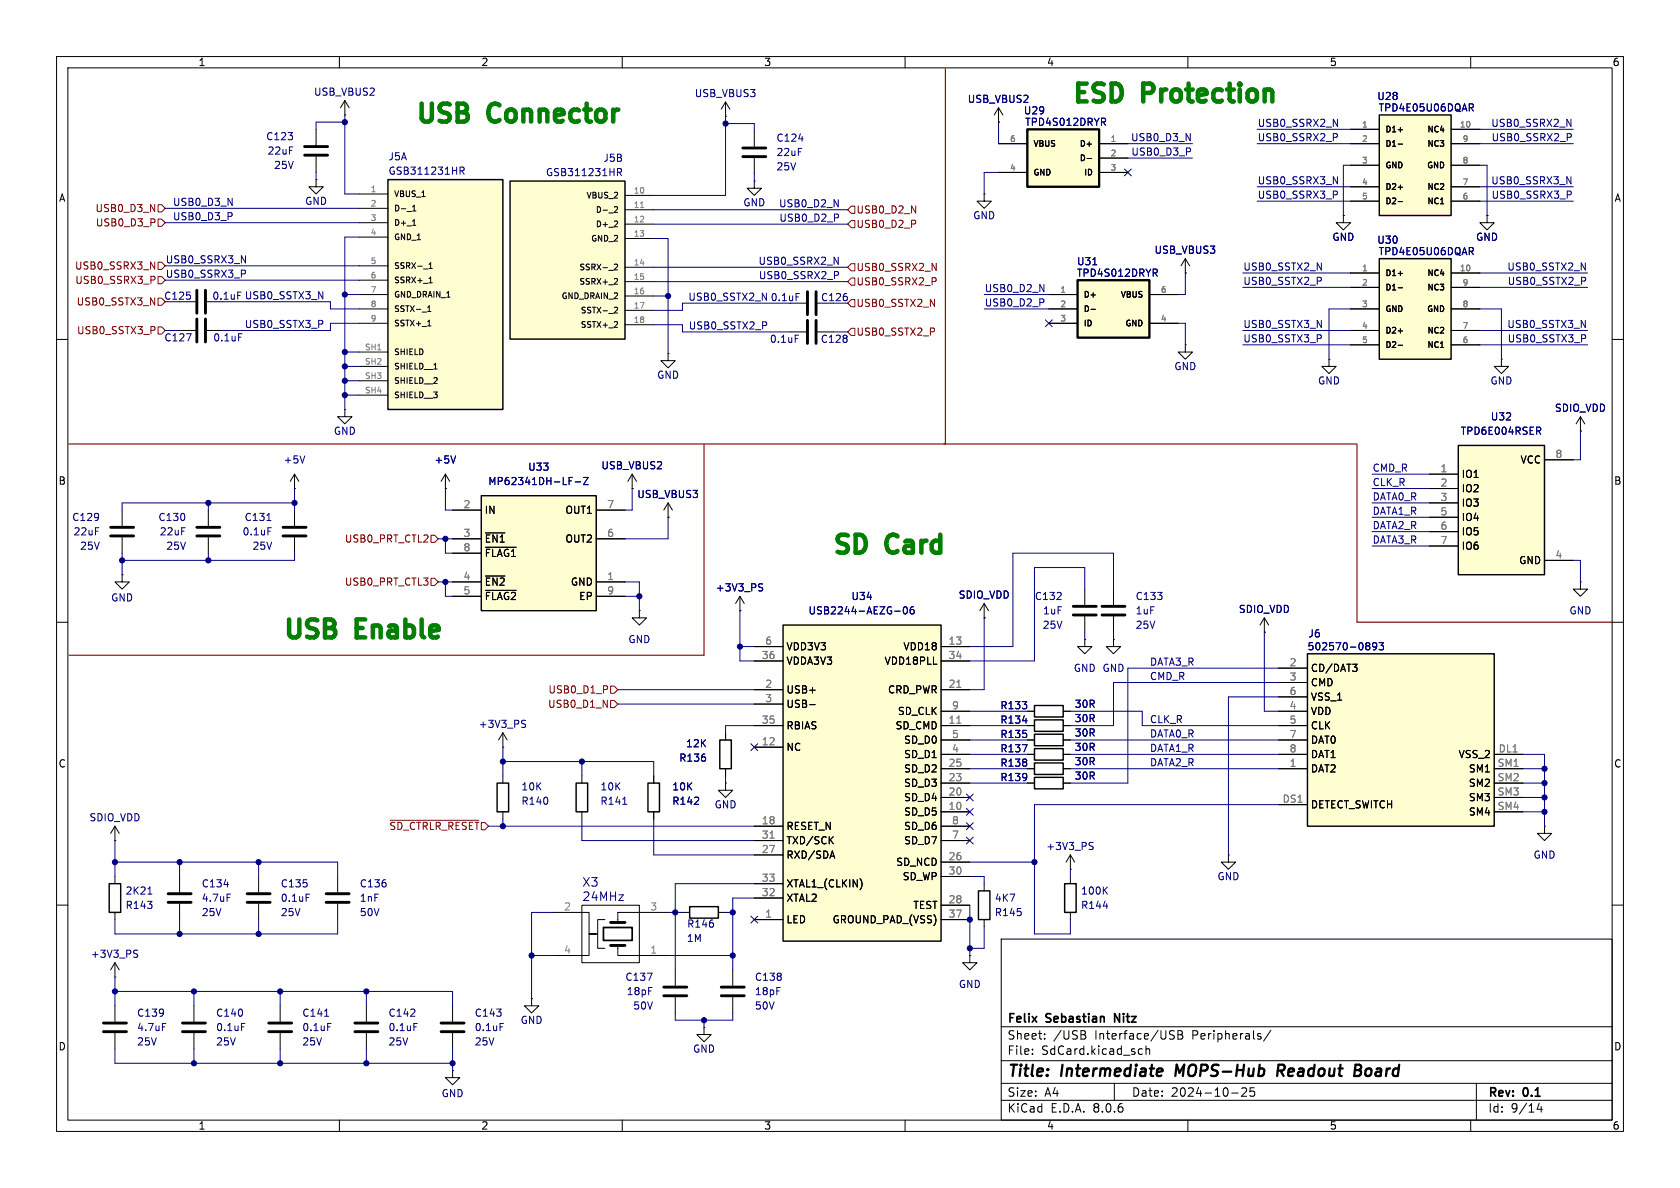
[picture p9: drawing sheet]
<svg xmlns="http://www.w3.org/2000/svg" width="297mm" height="210mm" viewBox="0 0 297 210" stroke-linecap="round" stroke-linejoin="round" font-family="sans-serif">
<defs><g id="words">
<g font-size="4.4" fill="#008000">
<text x="72.9" y="22.8">USB</text>
<text x="86.6" y="22.8">Connector</text>
<text x="189" y="19.3">ESD</text>
<text x="202.2" y="19.3">Protection</text>
<text x="146.6" y="99">SD</text>
<text x="157" y="99">Card</text>
<text x="49.5" y="114">USB</text>
<text x="63.2" y="114">Enable</text>
</g>
<g font-size="2.8">
<text x="178" y="190.9">Title:</text>
<text x="187.7" y="190.9">Intermediate</text>
<text x="208.7" y="190.9">MOPS-Hub</text>
<text x="227.4" y="190.9">Readout</text>
<text x="241.9" y="190.9">Board</text>
</g>
<g font-size="2.1" fill="#000084">
<text x="102.9" y="156.9">X3</text>
<text x="102.9" y="159.5">24MHz</text>
</g>
<g font-size="2.1">
<text x="178" y="184">Sheet:</text>
<text x="178" y="181.2">Felix</text>
<text x="185" y="181.2">Sebastian</text>
<text x="186.2" y="184">/USB</text>
<text x="193.6" y="184">Interface/USB</text>
<text x="197.7" y="181.2">Nitz</text>
<text x="210.9" y="184">Peripherals/</text>
<text x="178" y="186.7">File:</text>
<text x="184.1" y="186.7">SdCard.kicad_sch</text>
<text x="178" y="196.9">KiCad</text>
<text x="178" y="194.1">Size:</text>
<text x="184.7" y="194.1">A4</text>
<text x="185.7" y="196.9">E.D.A.</text>
<text x="193.3" y="196.9">8.0.6</text>
<text x="200" y="194.1">Date:</text>
<text x="207" y="194.1">2024-10-25</text>
<text x="263" y="194.3">Rev:</text>
<text x="263" y="196.9">Id:</text>
<text x="267.1" y="196.9">9/14</text>
<text x="269.4" y="194.3">0.1</text>
</g>
<g font-size="1.8">
<text x="35" y="11.9">1</text>
<text x="85" y="11.9">2</text>
<text x="135" y="11.9">3</text>
<text x="185" y="11.9">4</text>
<text x="235" y="11.9">5</text>
<text x="285" y="11.9">6</text>
<text x="10.3" y="35.9">A</text>
<text x="285.3" y="35.9">A</text>
<text x="268.7" y="82.1">VCC</text>
<text x="10.3" y="85.9">B</text>
<text x="258.3" y="84.7">IO1</text>
<text x="258.3" y="87.2">IO2</text>
<text x="258.3" y="89.8">IO3</text>
<text x="285.3" y="85.9">B</text>
<text x="85.6" y="91">IN</text>
<text x="99.9" y="91">OUT1</text>
<text x="258.3" y="92.3">IO4</text>
<text x="258.3" y="94.8">IO5</text>
<text x="85.6" y="96.1">~{EN1}</text>
<text x="85.6" y="98.7">~{FLAG1}</text>
<text x="99.9" y="96.1">OUT2</text>
<text x="258.3" y="97.4">IO6</text>
<text x="268.5" y="99.9">GND</text>
<text x="85.6" y="103.7">~{EN2}</text>
<text x="85.6" y="106.3">~{FLAG2}</text>
<text x="100.8" y="103.7">GND</text>
<text x="102.3" y="106.3">EP</text>
<text x="138.9" y="117.7">VDDA3V3</text>
<text x="138.9" y="115.2">VDD3V3</text>
<text x="156.3" y="117.7">VDD18PLL</text>
<text x="159.6" y="115.2">VDD18</text>
<text x="231.6" y="119">CD/DAT3</text>
<text x="138.9" y="122.8">USB+</text>
<text x="138.9" y="125.3">USB-</text>
<text x="156.9" y="122.8">CRD_PWR</text>
<text x="231.6" y="121.5">CMD</text>
<text x="231.6" y="124.1">VSS_1</text>
<text x="138.9" y="129.1">RBIAS</text>
<text x="158.2" y="129.1">SD_CMD</text>
<text x="158.6" y="126.6">SD_CLK</text>
<text x="159.7" y="131.7">SD_D0</text>
<text x="231.6" y="126.6">VDD</text>
<text x="231.6" y="129.1">CLK</text>
<text x="231.6" y="131.7">DAT0</text>
<text x="10.3" y="135.9">C</text>
<text x="138.9" y="132.9">NC</text>
<text x="159.7" y="136.8">SD_D2</text>
<text x="159.7" y="134.2">SD_D1</text>
<text x="231.6" y="136.8">DAT2</text>
<text x="231.6" y="134.2">DAT1</text>
<text x="257.8" y="134.2">VSS_2</text>
<text x="259.6" y="136.8">SM1</text>
<text x="285.3" y="135.9">C</text>
<text x="159.7" y="141.8">SD_D4</text>
<text x="159.7" y="139.3">SD_D3</text>
<text x="231.6" y="143.1">DETECT_SWITCH</text>
<text x="259.6" y="139.3">SM2</text>
<text x="259.6" y="141.8">SM3</text>
<text x="138.9" y="146.9">RESET_N</text>
<text x="138.9" y="149.5">TXD/SCK</text>
<text x="159.7" y="144.4">SD_D5</text>
<text x="159.7" y="149.5">SD_D7</text>
<text x="159.7" y="146.9">SD_D6</text>
<text x="259.6" y="144.4">SM4</text>
<text x="138.9" y="152">RXD/SDA</text>
<text x="158.3" y="153.3">SD_NCD</text>
<text x="159.5" y="155.8">SD_WP</text>
<text x="138.9" y="159.6">XTAL2</text>
<text x="138.9" y="157.1">XTAL1_(CLKIN)</text>
<text x="161.4" y="160.9">TEST</text>
<text x="138.9" y="163.4">LED</text>
<text x="147.1" y="163.4">GROUND_PAD_(VSS)</text>
<text x="10.3" y="185.9">D</text>
<text x="285.3" y="185.9">D</text>
<text x="35" y="199.9">1</text>
<text x="85" y="199.9">2</text>
<text x="135" y="199.9">3</text>
<text x="185" y="199.9">4</text>
<text x="235" y="199.9">5</text>
<text x="285" y="199.9">6</text>
</g>
<g font-size="1.8" fill="#000084">
<text x="55.4" y="17.1">USB_VBUS2</text>
<text x="122.7" y="17.4">USB_VBUS3</text>
<text x="243.4" y="17.9">U28</text>
<text x="171" y="18.4">USB_VBUS2</text>
<text x="180.9" y="20.4">U29</text>
<text x="181.1" y="22.5">TPD4S012DRYR</text>
<text x="243.6" y="19.9">TPD4E05U06DQAR</text>
<text x="47.2" y="27.5">22uF</text>
<text x="137.2" y="27.8">22uF</text>
<text x="68.6" y="31.1">GSB311231HR</text>
<text x="96.4" y="31.3">GSB311231HR</text>
<text x="53.8" y="36.4">GND</text>
<text x="131.3" y="36.7">GND</text>
<text x="172" y="39">GND</text>
<text x="190.3" y="47.1">U31</text>
<text x="204" y="45.1">USB_VBUS3</text>
<text x="235.5" y="42.8">GND</text>
<text x="243.4" y="43.3">U30</text>
<text x="243.6" y="45.3">TPD4E05U06DQAR</text>
<text x="260.9" y="42.8">GND</text>
<text x="190.3" y="49.1">TPD4S012DRYR</text>
<text x="37.6" y="60.6">0.1uF</text>
<text x="136" y="60.8">0.1uF</text>
<text x="207.5" y="65.6">GND</text>
<text x="116.1" y="67.2">GND</text>
<text x="232.9" y="68.2">GND</text>
<text x="263.4" y="68.2">GND</text>
<text x="58.9" y="77.1">GND</text>
<text x="258.1" y="77.1">TPD6E004RSER</text>
<text x="274.8" y="73">SDIO_VDD</text>
<text x="50" y="82.1">+5V</text>
<text x="76.7" y="82.1">+5V</text>
<text x="106.2" y="83.2">USB_VBUS2</text>
<text x="86.2" y="86">MP62341DH-LF-Z</text>
<text x="112.6" y="88.2">USB_VBUS3</text>
<text x="12.9" y="94.8">22uF</text>
<text x="28.2" y="94.8">22uF</text>
<text x="42.8" y="94.8">0.1uF</text>
<text x="19.6" y="106.5">GND</text>
<text x="126.4" y="104.7">+3V3_PS</text>
<text x="169.4" y="106">SDIO_VDD</text>
<text x="111" y="113.9">GND</text>
<text x="142.8" y="108.8">USB2244-AEZG-06</text>
<text x="184.3" y="108.8">1uF</text>
<text x="200.7" y="108.8">1uF</text>
<text x="218.9" y="108.6">SDIO_VDD</text>
<text x="277.4" y="108.8">GND</text>
<text x="189.7" y="119">GND GND</text>
<text x="231.1" y="115.2">502570-0893</text>
<text x="189.9" y="125.3">30R</text>
<text x="84.5" y="128.9">+3V3_PS</text>
<text x="189.9" y="127.9">30R</text>
<text x="189.9" y="130.4">30R</text>
<text x="121.2" y="132.3">12K</text>
<text x="189.9" y="132.9">30R</text>
<text x="189.9" y="135.5">30R</text>
<text x="92.1" y="139.9">10K</text>
<text x="106.1" y="139.9">10K</text>
<text x="118.8" y="139.9">10K</text>
<text x="126.2" y="143.1">GND</text>
<text x="189.9" y="138">30R</text>
<text x="15.7" y="145.4">SDIO_VDD</text>
<text x="184.9" y="150.5">+3V3_PS</text>
<text x="215.1" y="155.8">GND</text>
<text x="271" y="152">GND</text>
<text x="22.1" y="158.3">2K21</text>
<text x="35.6" y="159.6">4.7uF</text>
<text x="49.5" y="159.6">0.1uF</text>
<text x="63.5" y="159.6">1nF</text>
<text x="175.8" y="159.6">4K7</text>
<text x="191" y="158.3">100K</text>
<text x="121.3" y="166.7">1M</text>
<text x="16" y="169.5">+3V3_PS</text>
<text x="110.7" y="176.1">18pF</text>
<text x="133.4" y="176.1">18pF</text>
<text x="169.4" y="174.9">GND</text>
<text x="24.1" y="182.5">4.7uF</text>
<text x="38.1" y="182.5">0.1uF</text>
<text x="53.3" y="182.5">0.1uF</text>
<text x="68.6" y="182.5">0.1uF</text>
<text x="83.8" y="182.5">0.1uF</text>
<text x="91.9" y="181.2">GND</text>
<text x="122.4" y="186.3">GND</text>
<text x="78" y="194.2">GND</text>
</g>
<g font-size="1.8" fill="#000080">
<text x="222.2" y="22.5">USB0_SSRX2_N</text>
<text x="263.5" y="22.5">USB0_SSRX2_N</text>
<text x="47" y="25">C123</text>
<text x="68.6" y="28.5">J5A</text>
<text x="106.6" y="28.8">J5B</text>
<text x="137.2" y="25.2">C124</text>
<text x="199.9" y="25.1">USB0_D3_N</text>
<text x="199.9" y="27.6">USB0_D3_P</text>
<text x="222.2" y="25.1">USB0_SSRX2_P</text>
<text x="263.6" y="25.1">USB0_SSRX2_P</text>
<text x="48.3" y="30.1">25V</text>
<text x="137.2" y="30.3">25V</text>
<text x="222.2" y="35.2">USB0_SSRX3_P</text>
<text x="222.2" y="32.7">USB0_SSRX3_N</text>
<text x="263.5" y="32.7">USB0_SSRX3_N</text>
<text x="263.6" y="35.2">USB0_SSRX3_P</text>
<text x="30.5" y="36.5">USB0_D3_N</text>
<text x="30.5" y="39">USB0_D3_P</text>
<text x="137.6" y="36.7">USB0_D2_N</text>
<text x="137.7" y="39.3">USB0_D2_P</text>
<text x="29.2" y="46.6">USB0_SSRX3_N</text>
<text x="134" y="46.9">USB0_SSRX2_N</text>
<text x="219.7" y="47.9">USB0_SSTX2_N</text>
<text x="266.4" y="47.9">USB0_SSTX2_N</text>
<text x="28.9" y="53.2">C125</text>
<text x="29.2" y="49.2">USB0_SSRX3_P</text>
<text x="37.5" y="53.2">0.1uF USB0_SSTX3_N</text>
<text x="121.6" y="53.2">USB0_SSTX2_N 0.1uF</text>
<text x="134.1" y="49.4">USB0_SSRX2_P</text>
<text x="145" y="53.4">C126</text>
<text x="174" y="51.7">USB0_D2_N</text>
<text x="219.7" y="50.5">USB0_SSTX2_P</text>
<text x="266.4" y="50.5">USB0_SSTX2_P</text>
<text x="43.2" y="58.1">USB0_SSTX3_P</text>
<text x="121.7" y="58.3">USB0_SSTX2_P</text>
<text x="174" y="54.3">USB0_D2_P</text>
<text x="219.7" y="58.1">USB0_SSTX3_N</text>
<text x="266.4" y="58.1">USB0_SSTX3_N</text>
<text x="29" y="60.6">C127</text>
<text x="145" y="60.8">C128</text>
<text x="219.7" y="60.6">USB0_SSTX3_P</text>
<text x="266.4" y="60.6">USB0_SSTX3_P</text>
<text x="263.5" y="74.5">U32</text>
<text x="93.3" y="83.4">U33</text>
<text x="242.6" y="83.5">CMD_R</text>
<text x="242.6" y="88.6">DATA0_R</text>
<text x="242.6" y="86">CLK_R</text>
<text x="12.7" y="92.3">C129</text>
<text x="27.9" y="92.3">C130</text>
<text x="43.1" y="92.3">C131</text>
<text x="242.6" y="93.6">DATA2_R</text>
<text x="242.6" y="91.1">DATA1_R</text>
<text x="14.1" y="97.4">25V</text>
<text x="29.3" y="97.4">25V</text>
<text x="44.5" y="97.4">25V</text>
<text x="242.6" y="96.2">DATA3_R</text>
<text x="150.4" y="106.3">U34</text>
<text x="182.8" y="106.3">C132</text>
<text x="200.7" y="106.3">C133</text>
<text x="184.2" y="111.4">25V</text>
<text x="200.7" y="111.4">25V</text>
<text x="231.2" y="112.9">J6</text>
<text x="203.2" y="117.8">DATA3_R</text>
<text x="176.8" y="125.6">R133</text>
<text x="203.2" y="120.3">CMD_R</text>
<text x="176.8" y="128.1">R134</text>
<text x="176.8" y="130.7">R135</text>
<text x="203.2" y="130.5">DATA0_R</text>
<text x="203.2" y="127.9">CLK_R</text>
<text x="120" y="134.8">R136</text>
<text x="176.8" y="133.2">R137</text>
<text x="176.8" y="135.7">R138</text>
<text x="203.2" y="135.5">DATA2_R</text>
<text x="203.2" y="133">DATA1_R</text>
<text x="92.1" y="142.5">R140</text>
<text x="106.1" y="142.5">R141</text>
<text x="118.8" y="142.5">R142</text>
<text x="176.8" y="138.3">R139</text>
<text x="22.1" y="160.9">R143</text>
<text x="35.6" y="157.1">C134</text>
<text x="49.5" y="157.1">C135</text>
<text x="63.5" y="157.1">C136</text>
<text x="191" y="160.9">R144</text>
<text x="35.6" y="162.2">25V</text>
<text x="49.5" y="162.2">25V</text>
<text x="63.5" y="162.2">50V</text>
<text x="121.4" y="164.2">R146</text>
<text x="175.8" y="162.2">R145</text>
<text x="110.5" y="173.6">C137</text>
<text x="133.4" y="173.6">C138</text>
<text x="24.1" y="179.9">C139</text>
<text x="38.1" y="179.9">C140</text>
<text x="53.3" y="179.9">C141</text>
<text x="68.6" y="179.9">C142</text>
<text x="83.8" y="179.9">C143</text>
<text x="111.8" y="178.7">50V</text>
<text x="133.4" y="178.7">50V</text>
<text x="24.1" y="185">25V</text>
<text x="38.1" y="185">25V</text>
<text x="53.3" y="185">25V</text>
<text x="68.6" y="185">25V</text>
<text x="83.8" y="185">25V</text>
</g>
<g font-size="1.8" fill="#800000">
<text x="16.8" y="37.7">USB0_D3_N</text>
<text x="16.8" y="40.2">USB0_D3_P</text>
<text x="151.3" y="37.9">USB0_D2_N</text>
<text x="151.3" y="40.5">USB0_D2_P</text>
<text x="13.2" y="47.9">USB0_SSRX3_N</text>
<text x="13.2" y="50.4">USB0_SSRX3_P</text>
<text x="151.3" y="50.6">USB0_SSRX2_P</text>
<text x="151.3" y="48.1">USB0_SSRX2_N</text>
<text x="13.5" y="54.2">USB0_SSTX3_N</text>
<text x="13.5" y="59.3">USB0_SSTX3_P</text>
<text x="151.3" y="59.5">USB0_SSTX2_P</text>
<text x="151.3" y="54.5">USB0_SSTX2_N</text>
<text x="60.9" y="96.1">USB0_PRT_CTL2</text>
<text x="60.9" y="103.7">USB0_PRT_CTL3</text>
<text x="96.8" y="125.3">USB0_D1_N</text>
<text x="96.9" y="122.8">USB0_D1_P</text>
<text x="68.7" y="146.9">~{SD_CTRLR_RESET}</text>
</g>
<g font-size="1.8" fill="#808080">
<text x="254.6" y="83.6">1</text>
<text x="274.9" y="81">8</text>
<text x="81.8" y="89.9">2</text>
<text x="107.2" y="89.9">7</text>
<text x="254.6" y="86.1">2</text>
<text x="254.6" y="88.6">3</text>
<text x="81.8" y="95">3</text>
<text x="107.2" y="95">6</text>
<text x="254.6" y="91.2">5</text>
<text x="254.6" y="93.7">6</text>
<text x="81.8" y="97.5">8</text>
<text x="254.6" y="96.3">7</text>
<text x="274.9" y="98.8">4</text>
<text x="81.8" y="102.6">4</text>
<text x="81.8" y="105.2">5</text>
<text x="107.2" y="102.6">1</text>
<text x="107.2" y="105.2">9</text>
<text x="134.6" y="116.6">36</text>
<text x="135.2" y="114">6</text>
<text x="167.6" y="114">13</text>
<text x="167.6" y="116.6">34</text>
<text x="227.9" y="117.9">2</text>
<text x="135.2" y="121.7">2</text>
<text x="135.2" y="124.2">3</text>
<text x="167.6" y="121.7">21</text>
<text x="168.2" y="125.5">9</text>
<text x="227.9" y="120.4">3</text>
<text x="227.9" y="125.5">4</text>
<text x="227.9" y="122.9">6</text>
<text x="134.6" y="131.8">12</text>
<text x="134.6" y="128">35</text>
<text x="167.6" y="128">11</text>
<text x="168.2" y="130.6">5</text>
<text x="227.9" y="128">5</text>
<text x="227.9" y="130.6">7</text>
<text x="167.6" y="135.6">25</text>
<text x="168.2" y="133.1">4</text>
<text x="227.9" y="135.6">1</text>
<text x="227.9" y="133.1">8</text>
<text x="264.7" y="135.6">SM1</text>
<text x="264.8" y="133.1">DL1</text>
<text x="167.6" y="143.3">10</text>
<text x="167.6" y="140.7">20</text>
<text x="167.6" y="138.2">23</text>
<text x="226.7" y="142">DS1</text>
<text x="264.7" y="138.2">SM2</text>
<text x="264.7" y="140.7">SM3</text>
<text x="264.7" y="143.3">SM4</text>
<text x="134.6" y="145.8">18</text>
<text x="134.6" y="148.3">31</text>
<text x="168.2" y="148.3">7</text>
<text x="168.2" y="145.8">8</text>
<text x="134.6" y="150.9">27</text>
<text x="134.6" y="156">33</text>
<text x="167.6" y="152.1">26</text>
<text x="167.6" y="154.7">30</text>
<text x="99.6" y="161">2</text>
<text x="114.9" y="161">3</text>
<text x="134.6" y="158.5">32</text>
<text x="167.6" y="159.8">28</text>
<text x="135.2" y="162.3">1</text>
<text x="167.6" y="162.3">37</text>
<text x="99.6" y="168.7">4</text>
<text x="114.9" y="168.7">1</text>
</g>
<g font-size="1.4" fill="#808080">
<text x="240.7" y="22.6">1</text>
<text x="258" y="22.6">10</text>
<text x="178.5" y="25.1">6</text>
<text x="196.2" y="25.1">1</text>
<text x="196.2" y="27.7">2</text>
<text x="240.7" y="25.1">2</text>
<text x="240.7" y="29">3</text>
<text x="258.5" y="29">8</text>
<text x="258.5" y="25.1">9</text>
<text x="65.4" y="34">1</text>
<text x="111.9" y="34.3">10</text>
<text x="178.5" y="30.2">4</text>
<text x="196.2" y="30.2">3</text>
<text x="240.7" y="32.8">4</text>
<text x="240.7" y="35.3">5</text>
<text x="258.5" y="35.3">6</text>
<text x="258.5" y="32.8">7</text>
<text x="65.4" y="36.6">2</text>
<text x="65.4" y="39.1">3</text>
<text x="65.4" y="41.7">4</text>
<text x="111.9" y="36.8">11</text>
<text x="111.9" y="39.4">12</text>
<text x="111.9" y="41.9">13</text>
<text x="65.4" y="46.7">5</text>
<text x="111.9" y="47">14</text>
<text x="65.4" y="49.3">6</text>
<text x="65.4" y="51.8">7</text>
<text x="111.9" y="49.5">15</text>
<text x="111.9" y="52.1">16</text>
<text x="187.3" y="51.8">1</text>
<text x="205.1" y="51.8">6</text>
<text x="240.7" y="48">1</text>
<text x="240.7" y="50.5">2</text>
<text x="258" y="48">10</text>
<text x="258.5" y="50.5">9</text>
<text x="65.4" y="54.4">8</text>
<text x="65.4" y="56.9">9</text>
<text x="111.9" y="54.6">17</text>
<text x="111.9" y="57.2">18</text>
<text x="187.3" y="54.4">2</text>
<text x="187.3" y="56.9">3</text>
<text x="205.1" y="56.9">4</text>
<text x="240.7" y="54.4">3</text>
<text x="240.7" y="58.2">4</text>
<text x="258.5" y="58.2">7</text>
<text x="258.5" y="54.4">8</text>
<text x="64.4" y="62">SH1</text>
<text x="64.4" y="64.5">SH2</text>
<text x="240.7" y="60.7">5</text>
<text x="258.5" y="60.7">6</text>
<text x="64.4" y="67.1">SH3</text>
<text x="64.4" y="69.6">SH4</text>
</g>
<g font-size="1.4">
<text x="244.9" y="23.6">D1+</text>
<text x="252.2" y="23.6">NC4</text>
<text x="182.6" y="26.1">VBUS</text>
<text x="190.8" y="26.1">D+</text>
<text x="190.8" y="28.7">D-</text>
<text x="244.9" y="26.1">D1-</text>
<text x="244.9" y="29.9">GND</text>
<text x="252.2" y="29.9">GND</text>
<text x="252.2" y="26.1">NC3</text>
<text x="69.6" y="35">VBUS_1</text>
<text x="103.6" y="35.3">VBUS_2</text>
<text x="182.6" y="31.2">GND</text>
<text x="191.5" y="31.2">ID</text>
<text x="244.9" y="33.8">D2+</text>
<text x="252.2" y="33.8">NC2</text>
<text x="69.6" y="37.6">D-_1</text>
<text x="69.6" y="40.1">D+_1</text>
<text x="105.2" y="37.8">D-_2</text>
<text x="105.2" y="40.4">D+_2</text>
<text x="244.9" y="36.3">D2-</text>
<text x="252.2" y="36.3">NC1</text>
<text x="69.6" y="42.6">GND_1</text>
<text x="69.6" y="47.7">SSRX-_1</text>
<text x="102.3" y="48">SSRX-_2</text>
<text x="104.4" y="42.9">GND_2</text>
<text x="69.6" y="50.3">SSRX+_1</text>
<text x="69.6" y="52.8">GND_DRAIN_1</text>
<text x="99.2" y="53.1">GND_DRAIN_2</text>
<text x="102.3" y="50.5">SSRX+_2</text>
<text x="191.5" y="52.8">D+</text>
<text x="198" y="52.8">VBUS</text>
<text x="244.9" y="49">D1+</text>
<text x="244.9" y="51.5">D1-</text>
<text x="252.2" y="49">NC4</text>
<text x="252.2" y="51.5">NC3</text>
<text x="69.6" y="55.3">SSTX-_1</text>
<text x="69.6" y="57.9">SSTX+_1</text>
<text x="102.5" y="55.6">SSTX-_2</text>
<text x="102.5" y="58.1">SSTX+_2</text>
<text x="191.5" y="55.3">D-</text>
<text x="191.5" y="57.9">ID</text>
<text x="198.8" y="57.9">GND</text>
<text x="244.9" y="55.3">GND</text>
<text x="244.9" y="59.2">D2+</text>
<text x="252.2" y="55.3">GND</text>
<text x="252.2" y="59.2">NC2</text>
<text x="69.6" y="63">SHIELD</text>
<text x="69.6" y="65.5">SHIELD__1</text>
<text x="244.9" y="61.7">D2-</text>
<text x="252.2" y="61.7">NC1</text>
<text x="69.6" y="68">SHIELD__2</text>
<text x="69.6" y="70.6">SHIELD__3</text>
</g>
</g></defs>
<g fill="none" stroke="#000" stroke-width=".18">
<path d="M10 10h277v190h-277zM12 12h273v186h-273zM60 10v2M110 10v2M160 10v2M210 10v2M260 10v2M10 60h2M285 60h2M234.9 63.5v1.3h-1.2l1.2 1.2 1.3-1.2h-1.3M234.9 63.5h.1M10 110h2"/>
<path d="M285 110h2M10 160h2M285 160h2M177 166h108v32h-108zM60 198v2M110 198v2M160 198v2M177 194.5h108M177 191.5h108M177 187.5h108M177 181.5h108M182.5 186.3v.1"/>
<path d="M182.5 185.5v.1M184.7 183.6v.1M184.7 182.8v.1M191.6 182.9a.4 .4 0 0 1 .4 .4 .4 .4 0 0 1-.3 .4M191.7 182.3l.2 .2-.2 .3M197 191.5v3M201.5 185.4l.5 .1M202 186.3l-.5 .1M202.6 185.5l.2-.1 .4 .1v.9M202.6 184.9v1.5M207 182.9l.5 .2 .1 .3-.3 .3h-.3M207 182.2l.6 .1"/>
<path d="M208.2 182.2h.5l.3 .1v.3l-.3 .3a.4 .4 0 0 1 .4 .4 .4 .4 0 0 1-.3 .4h-.6zM208.2 182.9h.5M210 198v2M217.7 193.2h1.2M219.5 192.4l.6-.1 .2 .1 .1 .3-.9 1.1h.9M221.7 192.3h-.7v.7l.2-.1h.5l.1 .3-.1 .5-.2 .1-.5-.1M222.7 183.2l.3 .2-.3 .3M222.7 182.7l.2 .1M224.7 182.1l-1.3 2M260 198v2M261 191.5v6.5M272.1 195l-.4 1.1h1"/>
<path d="M272.5 195.6v1"/>
</g>
<path d="M205.3 188.9l.2 .1v.4l-1 .1M205.3 190.1l-.2 .1M208 188.2l-.2 2M226.4 189.3l.5 .9M226.8 188.2h-.8l-.2 2M226.9 189.2l-1 .1M239.5 189.2h.7M239.6 188.2h.7a.49 .49 0 0 1 .3 .5 .49 .49 0 0 1-.4 .5M240.2 189.2l.3 .1a.58 .58 0 0 1-.3 .9h-.8" fill="none" stroke="#000" stroke-width=".4"/>
<path d="M197.1 180.7v-1.5l.8 1.5" fill="none" stroke="#000" stroke-width=".3"/>
<path d="M68.6 31.8h20.3v40.6h-20.3z" fill="#fffed0"/>
<path d="M68.6 31.8h20.3v40.6h-20.3zM19.3 156.2h2v5.1h-2z" fill="none" stroke="#000" stroke-width=".25"/>
<g fill="none" stroke="#000" stroke-width=".18">
<path d="M176.5 19.1l-.7 1.2M176.5 19.1v2.5M176.5 19.1l.8 1.2M63.5 34.3h5.1M63.5 36.8h5.1M63.5 39.4h5.1M72.9 37.3h.6M72.9 36.6l.3-.3v1M72.9 39.8h.6M176.5 21.6h.1M63.5 41.9h5.1M63.5 47h5.1"/>
<path d="M63.5 49.5h5.1M63.5 52.1h5.1M63.5 54.6h5.1M63.5 57.2h5.1M75.6 55.1h.6M75.6 54.3l.3-.2v1M75.6 57.6h.6M75.8 47.5h.6M75.8 46.7l.3-.3v1.1M75.8 50h.6M76 49.1l.1-.1v1M63.5 62.2h5.1"/>
<path d="M63.5 64.8h5.1M63.5 67.3h5.1M63.5 69.9h5.1M76.7 65.2h.6M20.3 154.9v1.3M20.3 161.3v1.3"/>
</g>
<path d="M81.3 29.5h.5l.3 .3-.2 .3-.6 .1M81.6 30.2l.5 .6M26.1 158.1h.8" fill="none" stroke="#000084" stroke-width=".18"/>
<path d="M181.6 22.9h12.7v10.1h-12.7z" fill="#fffed0"/>
<path d="M181.6 22.9h12.7v10.1h-12.7z" fill="none" stroke="#000" stroke-width=".41"/>
<path d="M174 34.3v1.3h-1.3l1.3 1.2 1.3-1.2h-1.3M174 34.3h.1M176.5 25.4h5.1M176.5 30.5h5.1M192.2 28h.8M194.3 25.4h5.1M194.3 27.9h5.1M194.3 30.5h5.1M237.5 38.1v1.3h-1.3l1.3 1.2 1.3-1.2h-1.3M237.5 38.1h.1M31.7 53.3h2.8M36.6 53.3h2.8" fill="none" stroke="#000" stroke-width=".18"/>
<path d="M195 21.6l.5 .6M195.3 21l.2 .1-.2 .4" fill="none" stroke="#000084" stroke-width=".18"/>
<path d="M34.8 51.3v4.1M36.3 51.3v4.1" fill="none" stroke="#000" stroke-width=".51"/>
<path d="M85.1 87.6h20.3v20.4h-20.3z" fill="#fffed0"/>
<path d="M85.1 87.6h20.3v20.4h-20.3zM173 157.5h2v5.1h-2z" fill="none" stroke="#000" stroke-width=".25"/>
<g fill="none" stroke="#000" stroke-width=".18">
<path d="M139.7 53.6h2.8M80 90.2h5.1M80 95.3h5.1M80 97.8h5.1M85.8 94.2h3.5M85.8 96.7h5.5M105.4 90.2h5.1M105.4 95.3h5.1M111.8 86.4h.1M111.8 83.8l-.8 1.3M111.8 83.8v2.6M111.8 83.8l.7 1.3"/>
<path d="M80 102.9h5.1M80 105.4h5.1M85.8 101.8h3.5M85.8 104.4h5.5M105.4 102.9h5.1M105.4 105.4h5.1M130.8 108h.1M130.8 105.4l-.8 1.3M130.8 105.4v2.6M130.8 105.4l.8 1.3M31.7 154.9v2.8M31.7 159.8v2.8"/>
<path d="M174 156.2v1.3M20.3 172.7h.1M20.3 170.2l-.7 1.3M20.3 170.2v2.5M20.3 177.8v2.8M20.3 170.2l.8 1.3M174 162.6v1.2M20.3 182.6v2.8"/>
</g>
<path d="M140.7 51.9h.6M101.7 85.2h1M103.1 84.4h.9l-.9 1.3h.9M134.3 103.8l.4 .1 .1 .3-.2 .3h-.3M134.3 103.2l.5 .1M40.1 158.1h.7M23.9 168.6l.3 .1 .1 .3-.2 .2h-.3M23.9 168h.4M28.7 180.9h.6" fill="none" stroke="#000084" stroke-width=".18"/>
<path d="M142.7 51.6v4M144.3 51.6v4M29.7 159.5h4.1M29.7 158h4.1M18.3 182.4h4.1M18.3 180.8h4.1" fill="none" stroke="#000" stroke-width=".51"/>
<path d="M39.6 156.4h.8" fill="none" stroke="#000080" stroke-width=".18"/>
<path d="M231.1 115.6h33.1v30.5h-33.1z" fill="#fffed0"/>
<path d="M231.1 115.6h33.1v30.5h-33.1z" fill="none" stroke="#000" stroke-width=".25"/>
<g fill="none" stroke="#000" stroke-width=".18">
<path d="M133.3 32v1.3h1.3l-1.3 1.2-1.2-1.2h1.2M133.3 32h.1M226.1 118.1h5M239.1 117.4h.8l-.4 .5M239.7 117.9l.2 .2v.3l-.2 .3M226.1 135.9h5M226.1 120.7h5M226.1 125.7h5M226.1 128.3h5M226.1 123.2h5M226.1 130.8h5M226.1 133.4h5"/>
<path d="M264.2 135.9h5M264.2 133.4h5M264.2 138.4h5M226.1 142.2h5M264.2 141h5M264.2 143.5h5"/>
</g>
<path d="M241.9 113.6l.3 .3-.3 .3 .3 .2v.2l-.3 .3M243.4 114.2l-.3 .2-.3-.1-.1-.1 .1-.5 .3-.1 .2 .1a.84 .84 0 0 1-.3 1.2h-.2M243.8 113.6h.8l-.4 .5 .3 .1v.6l-.2 .1-.5-.1" fill="none" stroke="#000084" stroke-width=".18"/>
<path d="M190.5 49.5h12.7v10.2h-12.7z" fill="#fffed0"/>
<path d="M190.5 49.5h12.7v10.2h-12.7z" fill="none" stroke="#000" stroke-width=".41"/>
<g fill="none" stroke="#000" stroke-width=".18">
<path d="M61 17.8l-.8 1.3M61 17.8v2.5M61 17.8l.7 1.3M128.3 18l.7 1.3M128.3 18v2.6M128.3 18l-.8 1.3M55.9 31.8v1.2h-1.3l1.3 1.3 1.2-1.3h-1.2M55.9 31.8h.1M55.9 22.9v2.8M55.9 27.7v2.8M61 20.3h.1M128.3 20.6h.1"/>
<path d="M133.3 23.1v2.8M133.3 27.9v2.8M262.9 38.1v1.3h1.3l-1.3 1.2-1.3-1.2h1.3M262.9 38.1h.1M31.7 58.4h2.8M36.6 58.4h2.8M139.7 58.7h2.8M144.5 58.7h2.8M185.4 52.1h5.1M185.4 54.6h5.1M185.4 57.2h5.1M192.9 54.7h.7"/>
<path d="M203.2 52.1h5.1M203.2 57.2h5.1M209.5 48.3h.1M209.5 45.7l.8 1.3M209.5 45.7v2.6M209.5 45.7l-.7 1.3M209.5 61v1.2h1.3l-1.3 1.3-1.2-1.3h1.2M209.5 61h.1M21.6 90.2v2.8M21.6 95v2.8M36.8 90.2v2.8M36.8 95v2.8"/>
<path d="M52.1 86.4h.1M52.1 83.8v2.6M52.1 90.2v2.8M52.1 95v2.8M52.1 83.8l.7 1.3M52.1 83.8l-.8 1.3M78.7 86.4h.1M78.7 83.8l.8 1.3M78.7 83.8v2.6M78.7 83.8l-.7 1.3M174 109.2h.1M174 106.7l-.8 1.3"/>
<path d="M174 106.7v2.5M174 106.7l.8 1.3M191.8 113v1.3h1.2l-1.2 1.3-1.3-1.3h1.3M191.8 113h.1M191.8 104.1v2.8M191.8 109v2.8M196.8 113v1.3h1.3l-1.3 1.3-1.2-1.3h1.2M196.8 113h.1M196.8 104.1v2.8M196.8 109v2.8M223.5 111.8h.1M223.5 109.2l-.7 1.3"/>
<path d="M223.5 109.2v2.6M223.5 109.2l.8 1.3M88.9 137.2v1.2M102.9 137.2v1.2M181.6 138.4h1.3M181.6 133.4h1.3M181.6 125.7h1.3M181.6 128.3h1.3M181.6 135.9h1.3M181.6 130.8h1.3M188 138.4h1.2M188 133.4h1.2"/>
<path d="M188 125.7h1.2M188 128.3h1.2M188 135.9h1.2M188 130.8h1.2M20.3 148.6h.1M20.3 146.1l-.7 1.2M20.3 146.1v2.5M20.3 146.1l.8 1.2M45.7 154.9v2.8M45.7 159.8v2.8M59.7 154.9v2.8M59.7 159.8v2.8"/>
<path d="M88.9 143.5v1.3M102.9 143.5v1.3M217.2 151.1v1.3h-1.3l1.3 1.3 1.2-1.3h-1.2M217.2 151.1h.1M34.3 177.8v2.8M49.5 177.8v2.8M171.4 168.9v1.3h1.3l-1.3 1.3-1.2-1.3h1.2M171.4 168.9h.1M34.3 182.6v2.8M49.5 182.6v2.8"/>
</g>
<path d="M141.2 24.5h.8M32.9 59h.9l-.6 1.3M193.2 46.8h.7M47.2 92h.7M180.7 131.6h.9l-.6 1.3M180.8 127.4h.8M110.1 142.2h.7M57.4 179.6h.7" fill="none" stroke="#000080" stroke-width=".18"/>
<path d="M42.2 59h.6M140.6 59.3h.6M204.2 48.2l.4 .6M204.5 47.6l.1 .2-.1 .4M47.4 93.3h.6M53.9 80.6l-.4 1.3M80.6 80.6l-.5 1.3M54.1 158.1h.6M42.7 180.9h.6M57.9 180.9h.6" fill="none" stroke="#000084" stroke-width=".18"/>
<g fill="none" stroke="#000" stroke-width=".51">
<path d="M53.8 27.4h4.1M53.8 25.9h4.1M131.3 27.7h4.1M131.3 26.2h4.1M34.8 56.4v4.1M36.3 56.4v4.1M142.7 56.6v4.1M144.3 56.6v4.1M19.6 94.7h4M19.6 93.2h4M34.8 94.7h4.1M34.8 93.2h4.1"/>
<path d="M50 94.7h4.1M50 93.2h4.1M189.7 108.7h4.1M189.7 107.2h4.1M194.8 108.7h4.1M194.8 107.2h4.1M43.7 159.5h4.1M43.7 158h4.1M57.7 159.5h4M57.7 158h4M32.3 182.4h4M32.3 180.8h4"/>
<path d="M47.5 182.4h4.1M47.5 180.8h4.1"/>
</g>
<path d="M87.9 138.4h2v5.1h-2zM101.9 138.4h2v5.1h-2zM182.9 137.4h5.1v2h-5.1zM182.9 132.3h5.1v2.1h-5.1zM182.9 124.7h5.1v2h-5.1zM182.9 127.3h5.1v2h-5.1zM182.9 134.9h5.1v2h-5.1zM182.9 129.8h5.1v2h-5.1z" fill="none" stroke="#000" stroke-width=".25"/>
<path d="M243.8 45.7h12.7v17.8h-12.7z" fill="#fffed0"/>
<path d="M243.8 45.7h12.7v17.8h-12.7zM114.6 138.4h2v5.1h-2zM121.9 160.3h5.1v2h-5.1z" fill="none" stroke="#000" stroke-width=".25"/>
<g fill="none" stroke="#000" stroke-width=".18">
<path d="M238.8 48.3h5M238.8 50.8h5M238.8 54.6h5M238.8 58.4h5M247.2 48.3h.8M247.2 50.9h.8M247.2 58.5h.8M256.5 48.3h5.1M256.5 50.8h5.1M256.5 54.6h5.1M256.5 58.4h5.1M61 72.4v1.3h-1.3l1.3 1.2 1.2-1.2h-1.2"/>
<path d="M61 72.4h.1M238.8 61h5M247.2 61h.8M256.5 61h5.1M118.1 91.4h.1M118.1 88.9l.8 1.3M118.1 88.9v2.5M118.1 88.9l-.8 1.3M21.6 101.6v1.3h-1.3l1.3 1.2 1.3-1.2h-1.3M21.6 101.6h.1M88.9 132.1h.1M88.9 129.5l-.8 1.3"/>
<path d="M88.9 129.5v2.6M88.9 129.5l.8 1.3M115.6 137.2v1.2M115.6 143.5v1.3M80 177.8v2.8M94 176.5v1.3h-1.3l1.3 1.3 1.2-1.3h-1.2M94 176.5h.1M97.8 161.3h6.3v3.8h1.3h-1.3v3.8h-6.3M102.9 160h10.1v10.2h-10.1zM105.7 165.1h-.3M106.9 162.6h-1.2v5h1.2M109.2 167.1v1.8h8.9"/>
<path d="M118.1 161.3h-8.9v1.8M119.4 171.5v2.7M119.4 176.3v2.8M120.6 161.3h1.3M127 161.3h1.3M80 182.6v2.8"/>
</g>
<path d="M259.8 43.8h.4l.3 .2-.1 .4h-.6M260.1 44.4l.4 .6M92.4 127.9l.4 .2 .1 .3-.2 .2h-.3M92.4 127.3l.5 .1M88.4 180.9h.6" fill="none" stroke="#000084" stroke-width=".18"/>
<path d="M107.9 167.1h2.6M107.9 163.1h2.6M117.3 176h4.1M117.3 174.5h4.1M78 182.4h4M78 180.8h4" fill="none" stroke="#000" stroke-width=".51"/>
<path d="M106.7 164h5.1v2.2h-5.1z" fill="none" stroke="#000" stroke-width=".3"/>
<path d="M114.4 172h.9l-.6 1.3" fill="none" stroke="#000080" stroke-width=".18"/>
<path d="M257.8 78.7h15.2v22.9h-15.2z" fill="#fffed0"/>
<path d="M257.8 78.7h15.2v22.9h-15.2z" fill="none" stroke="#000" stroke-width=".25"/>
<g fill="none" stroke="#000" stroke-width=".18">
<path d="M265.4 63.5v1.3h1.3l-1.3 1.2-1.2-1.2h1.2M265.4 63.5h.1M279.4 76.2h.1M279.4 73.7l-.8 1.2M279.4 73.7v2.5M279.4 73.7l.8 1.2M252.7 83.8h5.1M252.7 86.4h5.1M252.7 88.9h5.1M252.7 91.4h5.1M252.7 94h5.1M252.7 96.5h5.1"/>
<path d="M273 99.1h5.1M273 81.3h5.1"/>
</g>
<path d="M272 76.2l.4 .6M272.1 75.5l.3 .3-.1 .3-.2 .1" fill="none" stroke="#000084" stroke-width=".18"/>
<path d="M243.8 20.3h12.7v17.8h-12.7z" fill="#fffed0"/>
<path d="M243.8 20.3h12.7v17.8h-12.7z" fill="none" stroke="#000" stroke-width=".25"/>
<g fill="none" stroke="#000" stroke-width=".18">
<path d="M238.8 22.9h5M238.8 25.4h5M238.8 29.2h5M238.8 33h5M238.8 35.6h5M247.2 22.9h.8M247.2 25.5h.8M247.2 33.1h.8M247.2 35.6h.8M256.5 22.9h5.1M256.5 25.4h5.1M256.5 29.2h5.1"/>
<path d="M256.5 33h5.1M256.5 35.6h5.1M128.3 138.4v1.3h-1.3l1.3 1.3 1.2-1.3h-1.2M128.3 138.4h.1M129.5 171.5v2.7M129.5 176.3v2.8"/>
</g>
<path d="M259.8 18.4h.4l.3 .2-.1 .4h-.6M260.1 19l.4 .6" fill="none" stroke="#000084" stroke-width=".18"/>
<path d="M127.5 176h4.1M127.5 174.5h4.1" fill="none" stroke="#000" stroke-width=".51"/>
<path d="M90.2 32h20.3v27.9h-20.3z" fill="#fffed0"/>
<path d="M90.2 32h20.3v27.9h-20.3zM127.3 130.8h2v5.1h-2zM188.2 156.2h2v5.1h-2z" fill="none" stroke="#000" stroke-width=".25"/>
<g fill="none" stroke="#000" stroke-width=".18">
<path d="M108.6 36.6l.4-.1 .2 .3-.6 .7h.6M109 39.1l.2 .2-.1 .2-.5 .6h.6M110.5 34.5h5.1M110.5 37.1h5.1M110.5 39.6h5.1M108.6 46.8l.4-.1 .2 .3-.6 .7h.6M108.6 54.4l.4-.1 .2 .3-.6 .7h.6M108.7 49.2l.4 .1 .1 .2-.6 .7h.6M109 56.9l.2 .1-.1 .3-.5 .6h.6M110.5 42.2h5.1M110.5 47.2h5.1M110.5 49.8h5.1"/>
<path d="M110.5 52.3h5.1M110.5 54.9h5.1M110.5 57.4h5.1M118.1 62.5v1.3h1.3l-1.3 1.2-1.3-1.2h1.3M118.1 62.5h.1M279.4 102.9v1.2h1.3l-1.3 1.3-1.3-1.3h1.3M279.4 102.9h.1M128.3 129.5v1.3M128.3 135.9v1.3M189.2 153.7h.1M189.2 151.1l-.7 1.3M189.2 151.1v2.6"/>
<path d="M189.2 154.9v1.3M189.2 151.1l.8 1.3M273 146.1v1.2h1.3l-1.3 1.3-1.2-1.3h1.2M273 146.1h.1M64.8 177.8v2.8M189.2 161.3v1.3M64.8 182.6v2.8M80 189.2v1.3h-1.3l1.3 1.3 1.3-1.3h-1.3M80 189.2h.1M124.5 181.6v1.3h-1.3l1.3 1.3 1.2-1.3h-1.2M124.5 181.6h.1"/>
</g>
<path d="M113.2 36.7h.6" fill="none" stroke="#808080" stroke-width=".18"/>
<path d="M109.2 29.8h.4l.3 .2-.1 .4-.6 .1M109.5 30.5l.4 .6M192.8 149.5l.3 .1 .2 .3-.3 .3h-.3M192.8 148.9l.5 .1M195.2 157.3l.6 .8M195.8 156.8l-.8 .7M73.2 180.9h.6" fill="none" stroke="#000084" stroke-width=".18"/>
<path d="M62.7 182.4h4.1M62.7 180.8h4.1" fill="none" stroke="#000" stroke-width=".51"/>
<path d="M195.1 160.2h.7" fill="none" stroke="#000080" stroke-width=".18"/>
<path d="M138.4 110.5h28v55.9h-28z" fill="#fffed0"/>
<path d="M138.4 110.5h28v55.9h-28z" fill="none" stroke="#000" stroke-width=".25"/>
<g fill="none" stroke="#000" stroke-width=".18">
<path d="M176.5 21.6h.1M176.5 25.4h5.1M176.5 30.5h5.1M192.2 28h.8M194.3 25.4h5.1M194.3 27.9h5.1M194.3 30.5h5.1M237.5 38.1h.1M238.8 22.9h5M238.8 25.4h5M238.8 29.2h5M238.8 33h5"/>
<path d="M238.8 35.6h5M247.2 22.9h.8M247.2 25.5h.8M247.2 33.1h.8M247.2 35.6h.8M256.5 22.9h5.1M256.5 25.4h5.1M256.5 29.2h5.1M256.5 33h5.1M256.5 35.6h5.1M262.9 38.1h.1M185.4 54.6h5.1"/>
<path d="M185.4 52.1h5.1M185.4 57.2h5.1M192.9 54.7h.7M203.2 52.1h5.1M203.2 57.2h5.1M209.5 48.3h.1M238.8 48.3h5M238.8 50.8h5M238.8 54.6h5M238.8 58.4h5M247.2 48.3h.8M247.2 50.9h.8"/>
<path d="M247.2 58.5h.8M256.5 48.3h5.1M256.5 50.8h5.1M256.5 54.6h5.1M256.5 58.4h5.1M238.8 61h5M247.2 61h.8M256.5 61h5.1M279.4 76.2h.1M78.7 86.4h.1M80 90.2h5.1M80 95.3h5.1"/>
<path d="M80 97.8h5.1M85.8 94.2h3.5M85.8 96.7h5.5M105.4 90.2h5.1M105.4 95.3h5.1M111.8 86.4h.1M118.1 91.4h.1M252.7 83.8h5.1M252.7 86.4h5.1M252.7 88.9h5.1M252.7 91.4h5.1M252.7 94h5.1"/>
<path d="M252.7 96.5h5.1M273 99.1h5.1M273 81.3h5.1M80 102.9h5.1M80 105.4h5.1M85.8 101.8h3.5M85.8 104.4h5.5M105.4 102.9h5.1M105.4 105.4h5.1M113 108v1.2h1.3l-1.3 1.3-1.2-1.3h1.2M113 108h.1M130.8 108h.1"/>
<path d="M133.3 114.3h5.1M133.3 116.8h5.1M166.4 114.3h5M166.4 116.8h5M174 109.2h.1M223.5 111.8h.1M226.1 118.1h5M239.1 117.4h.8l-.4 .5M239.7 117.9l.2 .2v.3l-.2 .3M115.6 137.2v1.2M128.3 129.5v1.3M128.3 135.9v1.3"/>
<path d="M133.3 128.3h5.1M133.3 132.1h5.1M133.3 121.9h5.1M133.3 124.5h5.1M143.2 124.6h.9M166.4 128.3h5M166.4 121.9h5M166.4 138.4h5M166.4 135.9h5M166.4 133.4h5M166.4 130.8h5M166.4 125.7h5"/>
<path d="M181.6 128.3h1.3M181.6 138.4h1.3M181.6 135.9h1.3M181.6 133.4h1.3M181.6 130.8h1.3M181.6 125.7h1.3M188 128.3h1.2M188 138.4h1.2M188 135.9h1.2M188 133.4h1.2M188 130.8h1.2M188 125.7h1.2"/>
<path d="M226.1 128.3h5M226.1 135.9h5M226.1 133.4h5M226.1 130.8h5M226.1 125.7h5M226.1 120.7h5M226.1 123.2h5M264.2 138.4h5M264.2 135.9h5M264.2 133.4h5M115.6 143.5v1.3M133.3 146.1h5.1"/>
<path d="M133.3 151.1h5.1M133.3 148.6h5.1M133.3 158.8h5.1M133.3 156.2h5.1M146.8 148.4l.5 .8M146.8 151.3h.6M147.1 150.4l.5 1.3M147.3 147.9l-.7 .7M152.1 155.4a1.49 1.49 0 0 1 0 1.8M166.4 143.5h5M166.4 146.1h5M166.4 141h5"/>
<path d="M166.4 152.4h5M166.4 154.9h5M166.4 148.6h5M226.1 142.2h5M264.2 143.5h5M264.2 141h5M133.3 162.6h5.1M166.4 162.6h5M166.4 160h5"/>
</g>
<path d="M169.2 127.9h.7M169.2 121.5h.7M136.1 148.2h.8" fill="none" stroke="#808080" stroke-width=".18"/>
<g fill="none" stroke="#000084" stroke-width=".18">
<path d="M259.8 18.4h.4l.3 .2-.1 .4h-.6M260.1 19l.4 .6M195 21.6l.5 .6M195.3 21l.2 .1-.2 .4M198.8 29.9l1.2 1.2M200 29.9l-1.2 1.2M184.8 56.5l1.2 1.3M186 56.5l-1.2 1.3M204.2 48.2l.4 .6M204.5 47.6l.1 .2-.1 .4M259.8 43.8h.4l.3 .2-.1 .4h-.6M260.1 44.4l.4 .6"/>
<path d="M272 76.2l.4 .6M272.1 75.5l.3 .3-.1 .3-.2 .1M80.6 80.6l-.5 1.3M101.7 85.2h1M103.1 84.4h.9l-.9 1.3h.9M134.3 103.8l.4 .1 .1 .3-.2 .3h-.3M134.3 103.2l.5 .1M158.2 108h.9M159.8 107.4l.2-.1a.68 .68 0 0 1 .4 .6 .68 .68 0 0 1-.4 .6l-.2-.1-.1-.4zM161.5 107.3h-.4a.85 .85 0 0 0 0 1.2l.5-.1v-.4l-.2-.3-.4 .1-.1 .2M241.9 113.6l.3 .3-.3 .3 .3 .2v.2l-.3 .3M243.4 114.2l-.3 .2-.3-.1-.1-.1 .1-.5 .3-.1 .2 .1a.84 .84 0 0 1-.3 1.2h-.2"/>
<path d="M243.8 113.6h.8l-.4 .5 .3 .1v.6l-.2 .1-.5-.1M132.7 131.5l1.3 1.2M134 131.5l-1.3 1.2M170.8 140.4l1.3 1.2M170.8 142.9l1.3 1.2M170.8 145.4l1.3 1.3M170.8 148l1.3 1.2M172.1 140.4l-1.3 1.2M172.1 142.9l-1.3 1.2M172.1 145.4l-1.3 1.3M172.1 148l-1.3 1.2M132.7 162l1.3 1.2"/>
<path d="M134 162l-1.3 1.2"/>
</g>
<g fill="none" stroke="#800000" stroke-width=".18">
<path d="M27.9 36.2h.7l.6 .6-.6 .7h-.7zM27.9 38.7h.7l.6 .7-.6 .6h-.7zM150.5 36.4h.6v1.3h-.6l-.6-.6zM150.5 39h.6v1.3h-.6l-.6-.7zM26.6 46.3l.7 1.3v-1.3M27.3 48.9l.1 .2-.1 .3M27.9 57.8h.7l.6 .6-.6 .7h-.7zM27.9 48.9h.7l.6 .6-.6 .7h-.7zM27.9 46.4h.7l.6 .6-.6 .6h-.7zM27.9 52.7h.7l.6 .6-.6 .7h-.7zM150.5 58h.6v1.3h-.6l-.6-.6zM150.5 49.1h.6v1.3h-.6l-.6-.6z"/>
<path d="M150.5 46.6h.6v1.3h-.6l-.6-.7zM150.5 53h.6v1.2h-.6l-.6-.6zM164.8 46.6l.7 1.2v-1.2M165.4 49.2l.1 .1-.1 .4M76.2 94.6h.6l.7 .7-.7 .6h-.6zM76.2 102.2h.6l.7 .7-.7 .6h-.6zM107.9 123.8h.7l.6 .7-.6 .6h-.7zM107.9 121.3h.7l.6 .6-.6 .7h-.7zM69 145h15.7"/>
</g>
<g fill="none" stroke="#000080" stroke-width=".18">
<path d="M29.2 36.8h34.3M29.2 39.4h34.3M55.9 30.5v1.3M61 20.3v14h2.5M61 21.6h-5.1v1.3M115.6 37.1h34.3M115.6 39.6h34.3M128.3 20.6v13.9h-12.7M128.3 21.8h5v1.3M133.3 30.7v1.3M176.5 30.5h-2.5v3.8M176.5 21.6v3.8"/>
<path d="M199.4 25.4h11.4M199.4 27.9h11.4M222.2 25.4h16.6M222.2 22.9h16.6M222.2 33h16.6M222.2 35.6h16.6M235.7 21.1l.7 1.2v-1.2M235.7 31.2l.7 1.3v-1.3M236.3 33.8l.1 .2-.1 .4M236.3 23.7l.1 .2-.1 .3M238.8 29.2h-1.3v8.9M261.6 29.2h1.3v8.9"/>
<path d="M261.6 25.4h16.5M261.6 22.9h16.5M261.6 33h16.5M261.6 35.6h16.5M277 31.2l.7 1.3v-1.3M277 21.1l.7 1.2v-1.2M277.7 23.7l.1 .2-.1 .3M277.7 33.8l.1 .2-.1 .4M29.2 49.5h34.3M29.2 58.4h2.5M29.2 47h34.3M39.4 53.3h19v1.3h5.1"/>
<path d="M42.7 45.2l.7 1.3v-1.3M43.3 47.8l.1 .2-.1 .4M61 52.1h2.5M63.5 41.9h-2.5v30.5M63.5 57.2h-5.1v1.2h-19M115.6 42.2h2.5v20.3M115.6 57.4h5v1.3h19.1M115.6 47.2h34.3M115.6 49.8h34.3M115.6 52.3h2.5M139.7 53.6h-19.1v1.3h-5M147.3 58.7h2.6"/>
<path d="M147.3 53.6h2.6M147.5 45.5l.7 1.2v-1.2M148.1 48.1l.1 .1-.1 .4M174 54.6h11.4M174 52.1h11.4M193.2 46.8h.7M208.3 57.2h1.2v3.8M209.5 48.3v3.8h-1.2M219.7 58.4h19.1M219.7 48.3h19.1M219.7 50.8h19.1M238.8 54.6h-3.9v8.9"/>
<path d="M261.6 54.6h3.8v8.9M261.6 58.4h19.1M261.6 48.3h19.1M261.6 50.8h19.1M61 69.9h2.5M61 62.2h2.5M61 67.3h2.5M61 64.8h2.5M219.7 61h19.1M261.6 61h19.1M279.4 76.2v5.1h-1.3M21.6 97.8v3.8"/>
<path d="M36.8 88.9v1.3M36.8 97.8v1.3M52.1 88.9h-30.5v1.3M52.1 97.8v1.3h-30.5M52.1 86.4v3.8M77.5 95.3h2.5M78.7 86.4v3.8h1.3M78.7 95.3v2.5h1.3M111.8 86.4v3.8h-1.3M118.1 91.4v3.9h-7.6M242.6 88.9h10.1M242.6 91.4h10.1"/>
<path d="M242.6 86.4h10.1M242.6 83.8h10.1M242.6 94h10.1M242.6 96.5h10.1M278.1 99.1h1.3v3.8M77.5 102.9h2.5M78.7 102.9v2.5h1.3M110.5 102.9h2.5v5.1M110.5 105.4h2.5M130.8 114.3h2.5M130.8 108v8.8h2.5M174 109.2v12.7h-2.6"/>
<path d="M191.8 104.1v-3.8h-8.9v16.5h-11.5M191.8 111.8v1.2M196.8 104.1v-6.3h-17.7v16.5h-7.7M196.8 111.8v1.2M223.5 111.8v13.9h2.6M226.1 118.1h-26.7v20.3h-10.2M88.9 134.6h26.7v2.6M88.9 132.1v5.1M102.9 134.6v2.6M109.2 124.5h24.1M109.2 121.9h24.1M128.3 137.2v1.2"/>
<path d="M133.3 128.3h-5v1.2M171.4 138.4h10.2M171.4 133.4h10.2M171.4 135.9h10.2M171.4 128.3h10.2M171.4 125.7h10.2M171.4 130.8h10.2M180.7 131.6h.9l-.6 1.3M180.8 127.4h.8M189.2 133.4h36.9M189.2 135.9h36.9M189.2 125.7h12.7v2.6h24.2"/>
<path d="M189.2 130.8h36.9M226.1 120.7h-29.3v7.6h-7.6M226.1 123.2h-8.9v27.9M269.2 138.4h3.8M269.2 133.4h3.8v12.7M269.2 135.9h3.8M20.3 148.6v6.3M20.3 152.4h39.4v2.5M31.7 152.4v2.5M45.7 152.4v2.5M86.4 146.1h46.9M88.9 144.8v1.3"/>
<path d="M102.9 144.8v3.8h30.4M115.6 144.8v6.3h17.7M133.3 158.8h-3.8v12.7M133.3 156.2h-13.9v15.3M171.4 152.4h11.5M171.4 154.9h2.6v1.3M189.2 153.7v1.2M226.1 142.2h-43.2v22.9h6.3v-2.5M269.2 141h3.8M269.2 143.5h3.8M20.3 175.3h59.7v2.5M20.3 162.6v2.5h39.4v-2.5"/>
<path d="M20.3 172.7v5.1M31.7 162.6v2.5M34.3 175.3v2.5M45.7 162.6v2.5M49.5 175.3v2.5M64.8 175.3v2.5M94 168.9h3.8M97.8 161.3h-3.8v15.2M118.1 168.9h11.4M118.1 161.3h2.5M119.4 179.1v1.2h10.1v-1.2M128.3 161.3h1.2"/>
<path d="M171.4 160v8.9M174 163.8v3.8h-2.6M20.3 185.4v2.6h59.7M34.3 185.4v2.6M49.5 185.4v2.6M64.8 185.4v2.6M80 185.4v3.8M124.5 180.3v1.3"/>
</g>
<path d="M167.1 12.1v66.4M124.5 78.5v37.3h-112.3M239.8 78.5h-227.6M239.9 78.5v31.5h45.1" fill="none" stroke="#840000" stroke-width=".2"/>
<g fill="#000080" stroke="#000080" stroke-width=".18">
<circle cx="31.7" cy="165.1" r=".46"/>
<circle cx="20.3" cy="175.3" r=".46"/>
<circle cx="45.7" cy="165.1" r=".46"/>
<circle cx="49.5" cy="188" r=".46"/>
<circle cx="64.8" cy="188" r=".46"/>
<circle cx="45.7" cy="152.4" r=".46"/>
<circle cx="34.3" cy="175.3" r=".46"/>
<circle cx="34.3" cy="188" r=".46"/>
<circle cx="49.5" cy="175.3" r=".46"/>
<circle cx="20.3" cy="152.4" r=".46"/>
<circle cx="31.7" cy="152.4" r=".46"/>
<circle cx="61" cy="64.8" r=".46"/>
<circle cx="61" cy="67.3" r=".46"/>
<circle cx="88.9" cy="134.6" r=".46"/>
<circle cx="36.8" cy="99.1" r=".46"/>
<circle cx="61" cy="69.9" r=".46"/>
<circle cx="52.1" cy="88.9" r=".46"/>
<circle cx="78.7" cy="102.9" r=".46"/>
<circle cx="36.8" cy="88.9" r=".46"/>
<circle cx="21.6" cy="99.1" r=".46"/>
<circle cx="78.7" cy="95.3" r=".46"/>
<circle cx="61" cy="52.1" r=".46"/>
<circle cx="61" cy="62.2" r=".46"/>
<circle cx="61" cy="21.6" r=".46"/>
<circle cx="94" cy="168.9" r=".46"/>
<circle cx="88.9" cy="146.1" r=".46"/>
<circle cx="80" cy="188" r=".46"/>
<circle cx="64.8" cy="175.3" r=".46"/>
<circle cx="124.5" cy="180.3" r=".46"/>
<circle cx="129.5" cy="168.9" r=".46"/>
<circle cx="182.9" cy="152.4" r=".46"/>
<circle cx="171.4" cy="167.6" r=".46"/>
<circle cx="171.4" cy="162.6" r=".46"/>
<circle cx="273" cy="138.4" r=".46"/>
<circle cx="273" cy="135.9" r=".46"/>
<circle cx="273" cy="141" r=".46"/>
<circle cx="273" cy="143.5" r=".46"/>
<circle cx="129.5" cy="161.3" r=".46"/>
<circle cx="119.4" cy="161.3" r=".46"/>
<circle cx="128.3" cy="21.8" r=".46"/>
<circle cx="102.9" cy="134.6" r=".46"/>
<circle cx="130.8" cy="114.3" r=".46"/>
<circle cx="113" cy="105.4" r=".46"/>
<circle cx="118.1" cy="52.3" r=".46"/>
</g>
<use href="#words"/>
</svg>
